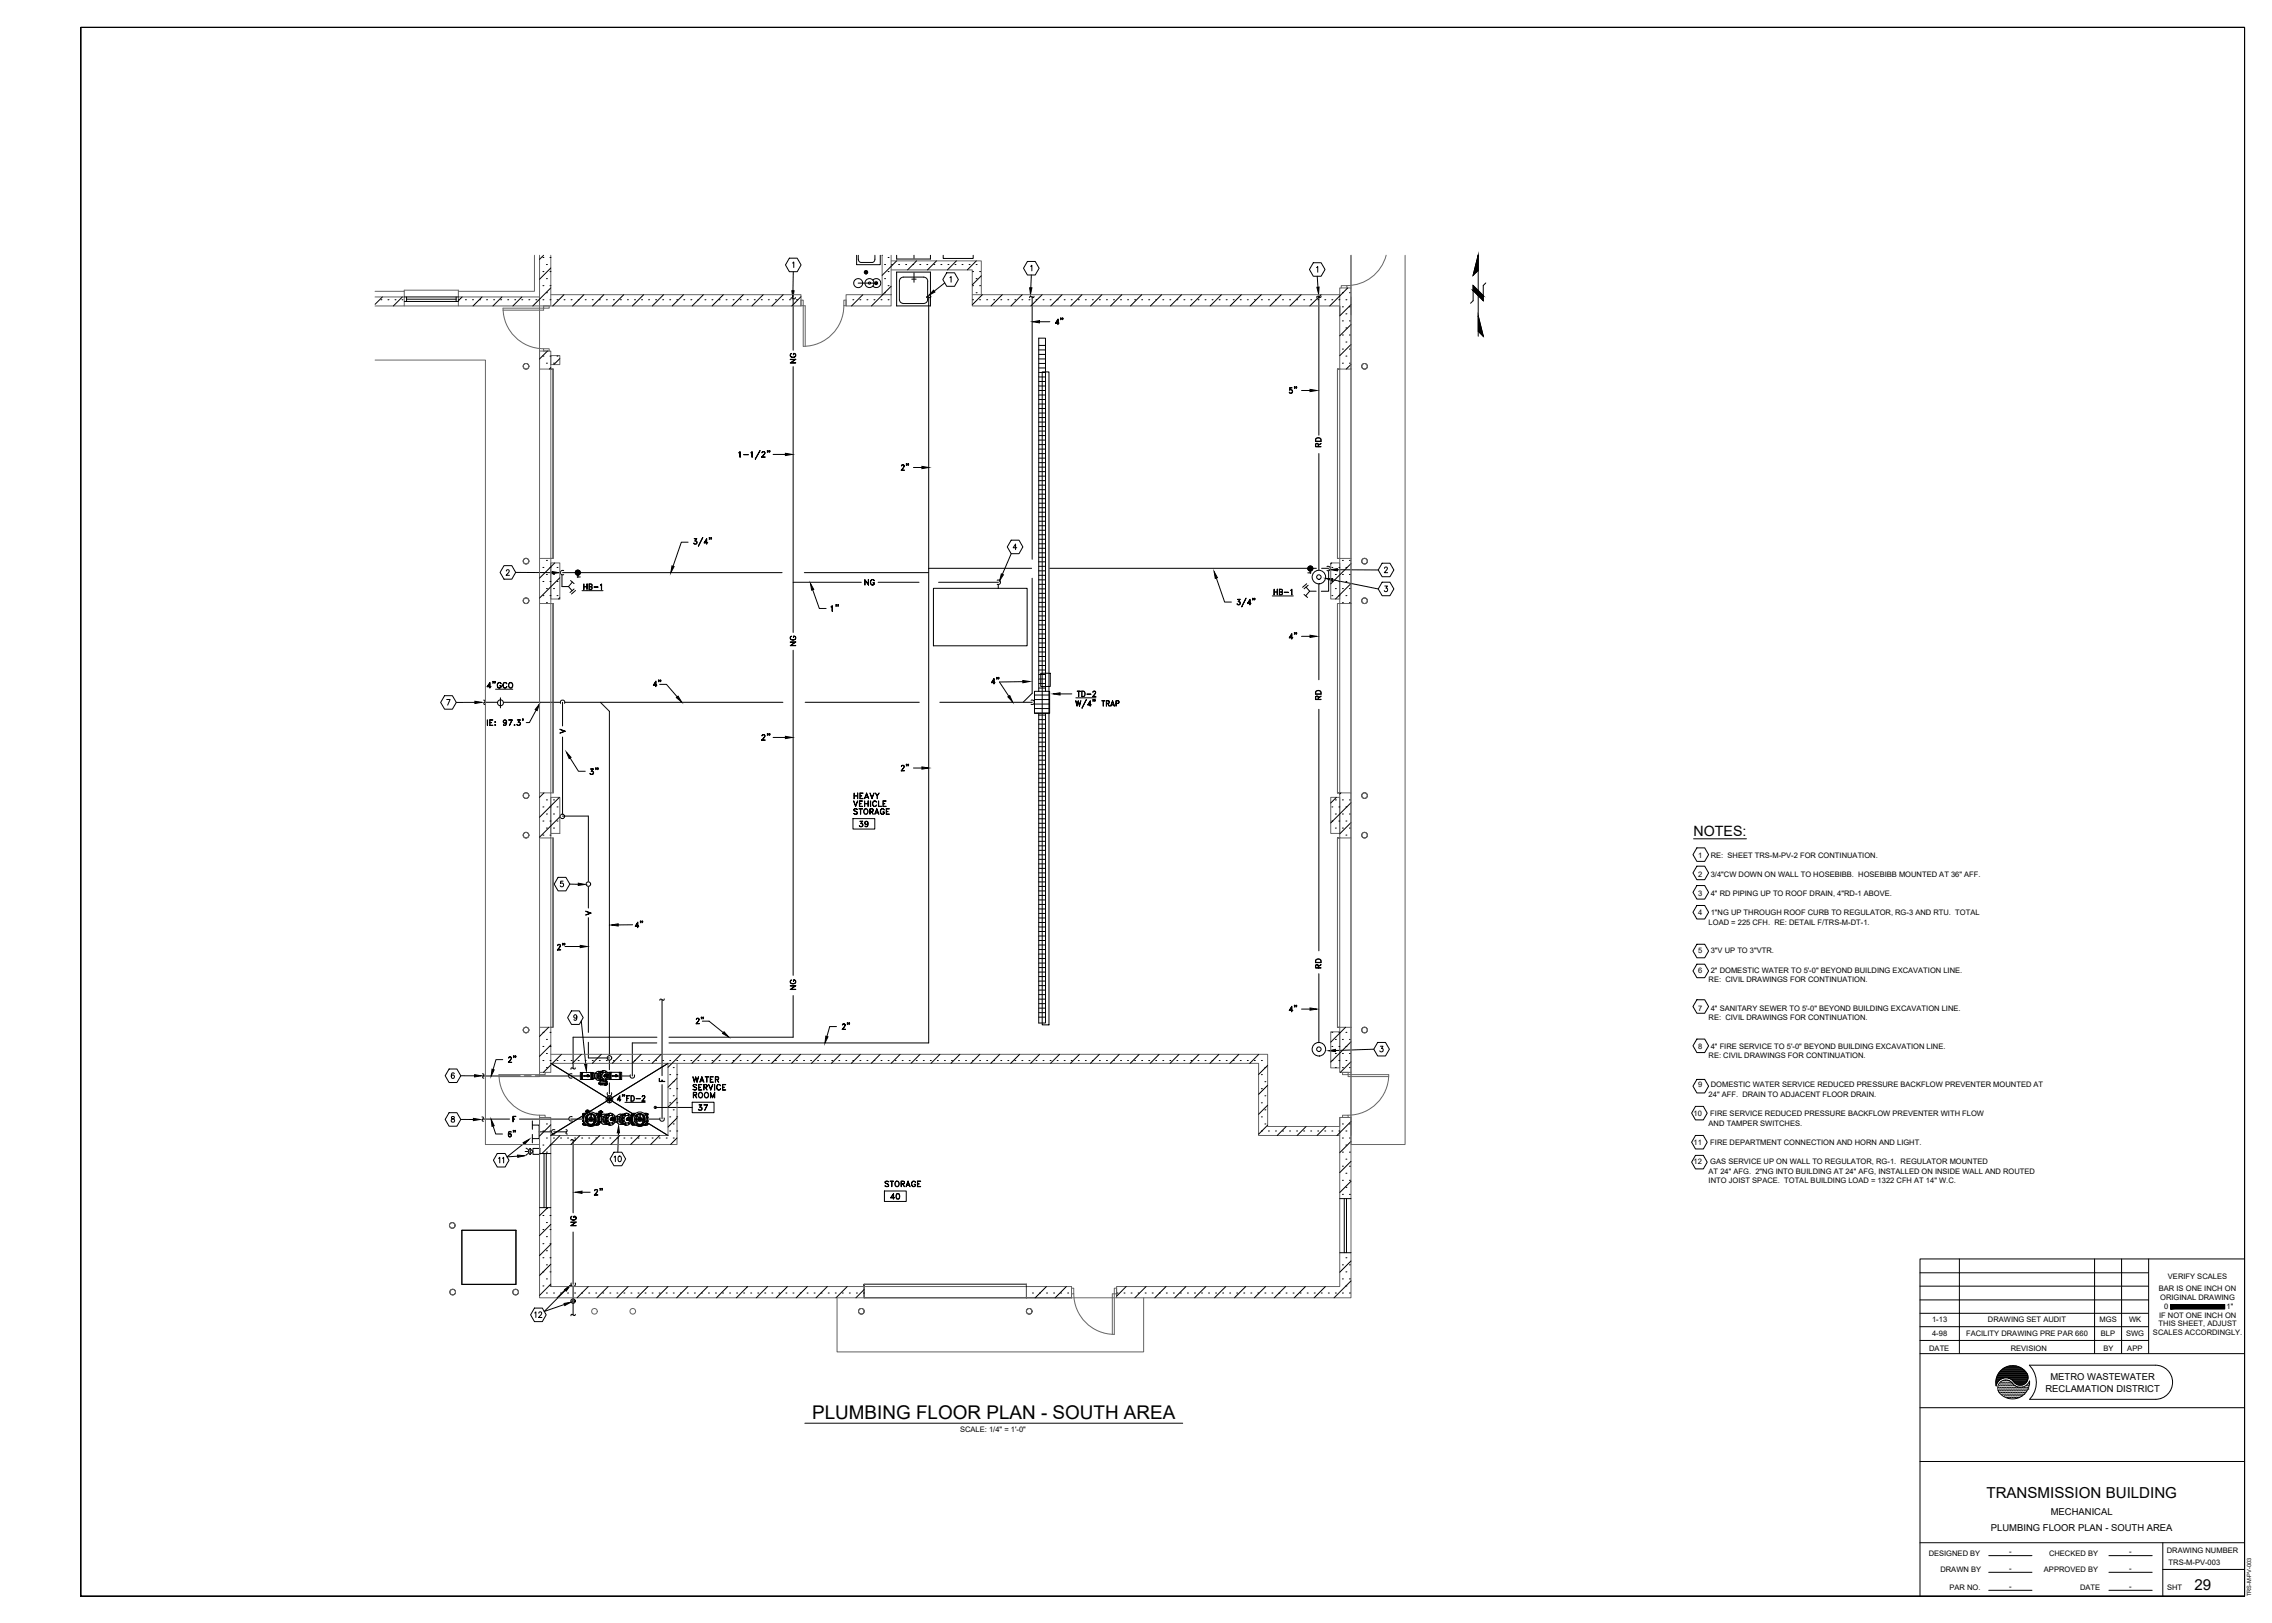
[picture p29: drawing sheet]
<svg xmlns="http://www.w3.org/2000/svg" width="1067mm" height="762mm" viewBox="0 0 1067 762" stroke-linecap="round" stroke-linejoin="round" font-family="sans-serif">
<defs><g id="words">
<text font-size="8.9" x="381" y="666">PLUMBING FLOOR PLAN - SOUTH AREA</text>
<g font-size="7.1">
<text x="933" y="703">TRANSMISSION BUILDING</text>
<text x="1030" y="746">29</text>
</g>
<text font-size="6.7" x="795" y="392">NOTES:</text>
<g font-size="6.6">
<text x="604" y="186">5&quot;</text>
<text x="389" y="288">1&quot;</text>
<text x="604" y="301">4&quot;</text>
<text x="306" y="323">4&quot;</text>
<text x="464" y="322">4&quot;</text>
<text x="356" y="349">2&quot;</text>
<text x="276" y="365">3&quot;</text>
<text x="422" y="363">2&quot;</text>
<text x="297" y="437">4&quot;</text>
<text x="260" y="447">2&quot;</text>
<text x="604" y="476">4&quot;</text>
<text x="326" y="482">2&quot;</text>
<text x="394" y="485">2&quot;</text>
<text x="237" y="535">6&quot;</text>
<text x="278" y="562">2&quot;</text>
</g>
<g font-size="6.2">
<text x="494" y="153">4&quot;</text>
<text x="375" y="172" transform="rotate(-90 375 172)">NG</text>
<text x="621" y="211" transform="rotate(-90 621 211)">RD</text>
<text x="422" y="222">2&quot;</text>
<text x="375" y="304" transform="rotate(-90 375 304)">NG</text>
<text x="621" y="330" transform="rotate(-90 621 330)">RD</text>
<text x="400" y="380">VEHICLE</text>
<text x="402" y="389">39</text>
<text x="621" y="456" transform="rotate(-90 621 456)">RD</text>
<text x="375" y="466" transform="rotate(-90 375 466)">NG</text>
<text x="237" y="500">2&quot;</text>
<text x="324" y="509">WATER</text>
<text x="324" y="517">ROOM</text>
<text x="287" y="547">10</text>
<text x="414" y="558">STORAGE</text>
<text x="272" y="577" transform="rotate(-90 272 577)">NG</text>
<text x="250" y="620">12</text>
</g>
<g font-size="5.7">
<text x="405" y="276">NG</text>
<text x="400" y="376">HEAVY</text>
<text x="400" y="383">STORAGE</text>
<text x="324" y="513">SERVICE</text>
<text x="327" y="522">37</text>
<text x="237" y="547" transform="rotate(-90 237 547)">11</text>
<text x="417" y="564">40</text>
</g>
<g font-size="4.9">
<text x="262" y="345">V</text>
<text x="274" y="431">V</text>
</g>
<g font-size="4.4">
<text x="308" y="509">F</text>
<text x="963" y="648">METRO WASTEWATER</text>
<text x="960" y="653">RECLAMATION DISTRICT</text>
<text x="963" y="711">MECHANICAL</text>
<text x="935" y="719">PLUMBING FLOOR PLAN - SOUTH AREA</text>
</g>
<g font-size="3.5">
<text x="370" y="141">~</text>
<text x="434" y="141">~</text>
<text x="482" y="141">~</text>
<text x="617" y="141">~</text>
<text x="797" y="403">1</text>
<text x="803" y="403">RE: SHEET TRS-M-PV-2 FOR CONTINUATION.</text>
<text x="797" y="412">2</text>
<text x="803" y="412">3/4&quot;CW DOWN ON WALL TO HOSEBIBB. HOSEBIBB MOUNTED AT 36&quot; AFF.</text>
<text x="797" y="421">3</text>
<text x="803" y="421">4&quot; RD PIPING UP TO ROOF DRAIN, 4&quot;RD-1 ABOVE.</text>
<text x="797" y="430">4</text>
<text x="803" y="430">1&quot;NG UP THROUGH ROOF CURB TO REGULATOR, RG-3 AND RTU. TOTAL</text>
<text x="802" y="434">LOAD = 225 CFH. RE: DETAIL F/TRS-M-DT-1.</text>
<text x="797" y="448">5</text>
<text x="803" y="448">3&quot;V UP TO 3&quot;VTR.</text>
<text x="797" y="457">6</text>
<text x="802" y="461">RE: CIVIL DRAWINGS FOR CONTINUATION.</text>
<text x="803" y="457">2&quot; DOMESTIC WATER TO 5'-0&quot; BEYOND BUILDING EXCAVATION LINE.</text>
<text x="309" y="471">~</text>
<text x="797" y="475">7</text>
<text x="802" y="479">RE: CIVIL DRAWINGS FOR CONTINUATION.</text>
<text x="803" y="475">4&quot; SANITARY SEWER TO 5'-0&quot; BEYOND BUILDING EXCAVATION LINE.</text>
<text x="797" y="493">8</text>
<text x="802" y="497">RE: CIVIL DRAWINGS FOR CONTINUATION.</text>
<text x="803" y="493">4&quot; FIRE SERVICE TO 5'-0&quot; BEYOND BUILDING EXCAVATION LINE.</text>
<text x="267" y="503">~</text>
<text x="797" y="511">9</text>
<text x="802" y="515">24&quot; AFF. DRAIN TO ADJACENT FLOOR DRAIN.</text>
<text x="803" y="511">DOMESTIC WATER SERVICE REDUCED PRESSURE BACKFLOW PREVENTER MOUNTED AT</text>
<text x="795" y="524">10</text>
<text x="803" y="524">FIRE SERVICE REDUCED PRESSURE BACKFLOW PREVENTER WITH FLOW</text>
<text x="802" y="529">AND TAMPER SWITCHES.</text>
<text x="267" y="537">~</text>
<text x="795" y="538">11</text>
<text x="803" y="538">FIRE DEPARTMENT CONNECTION AND HORN AND LIGHT.</text>
<text x="795" y="547">12</text>
<text x="802" y="551">AT 24&quot; AFG. 2&quot;NG INTO BUILDING AT 24&quot; AFG, INSTALLED ON INSIDE WALL AND ROUTED</text>
<text x="803" y="547">GAS SERVICE UP ON WALL TO REGULATOR, RG-1. REGULATOR MOUNTED</text>
<text x="802" y="556">INTO JOIST SPACE. TOTAL BUILDING LOAD = 1322 CFH AT 14&quot; W.C.</text>
<text x="1018" y="601">VERIFY SCALES</text>
<text x="1014" y="606">BAR IS ONE INCH ON</text>
<text x="1014" y="610">ORIGINAL DRAWING</text>
<text x="1016" y="615">0</text>
<text x="1045" y="615">1&quot;</text>
<text x="267" y="619">~</text>
<text x="907" y="621">1-13</text>
<text x="933" y="621">DRAWING SET AUDIT</text>
<text x="986" y="621">MGS</text>
<text x="1000" y="621">WK</text>
<text x="1014" y="623">THIS SHEET, ADJUST</text>
<text x="1014" y="619">IF NOT ONE INCH ON</text>
<text x="907" y="627">4-98</text>
<text x="923" y="627">FACILITY DRAWING PRE PAR 660</text>
<text x="986" y="627">BLP</text>
<text x="998" y="627">SWG</text>
<text x="1011" y="627">SCALES ACCORDINGLY.</text>
<text x="906" y="634">DATE</text>
<text x="944" y="634">REVISION</text>
<text x="988" y="634">BY</text>
<text x="999" y="634">APP</text>
<text x="451" y="672">SCALE: 1/4&quot; = 1'-0&quot;</text>
<text x="906" y="730">DESIGNED BY</text>
<text x="943" y="730">-</text>
<text x="962" y="730">CHECKED BY</text>
<text x="1000" y="730">-</text>
<text x="1017" y="729">DRAWING NUMBER</text>
<text x="943" y="738">-</text>
<text x="1000" y="738">-</text>
<text x="1018" y="735">TRS-M-PV-003</text>
<text x="911" y="738">DRAWN BY</text>
<text x="960" y="738">APPROVED BY</text>
<text x="915" y="746">PAR NO.</text>
<text x="943" y="746">-</text>
<text x="977" y="746">DATE</text>
<text x="1000" y="746">-</text>
<text x="1018" y="746">SHT</text>
</g>
<g font-size="3.1">
<text x="274" y="530">O</text>
<text x="275" y="530">N</text>
<text x="277" y="530">L</text>
<text x="278" y="530">E</text>
<text x="298" y="530">P</text>
<text x="301" y="530">E</text>
</g>
<text font-size="2.7" x="1057" y="749" transform="rotate(-90 1057 749)">TRS-M-PV-003</text>
<g font-size="2.6">
<text x="277" y="530">O</text>
<text x="300" y="530">O</text>
</g>
</g></defs>
<!-- layer: TEXT -->
<g fill="#000" stroke="#000" stroke-width=".47">
<path d="M372 136l1 1-1 3zM438 136l1 1-3 2zM483 135h2l-1 3zM618 135h1v3zM485 151h3v1zM615 183h3l-3 1zM369 213h3l-3 1zM433 219h3l-3 1zM259 268l3 1h-3zM316 266h1l-2 3zM381 274l1 3h-1zM470 269l1 1-2 3z"/>
<path d="M570 268l2 3-1 1zM623 272h3v1zM625 267h3v1zM615 298l3 1h-3zM480 320h3l-3 1zM223 329l3 1h-3zM253 331l-1 3-1-1zM318 328v-1l2 3zM473 327h1l1 3zM495 326l3-1v1zM266 353l2 3h-1zM369 346h3l-3 1z"/>
<path d="M433 360l3 1h-3zM272 415h3l-3 1zM287 434h3v1zM272 444h4l-4 1zM615 473l3 1h-3zM274 500h2l-1 3zM340 484l2 3-3-2zM388 486l1 1-2 3zM624 493h3v1zM223 505h3l-3 1zM231 502h1l-1 3zM222 525l3 1h-3z"/>
<path d="M231 526l1 3h-1zM246 536l2-1-2 2zM290 529l1 3h-1zM243 542l3 1h-3zM270 560l3-1v1zM265 612l3-1-3 2zM265 605l3-1-2 2z"/>
</g>
<g fill="none" stroke="#000" stroke-width=".47">
<path d="M371 121h3l2 3-2 4h-3l-2-4zM372 124l1-1v3M372 128v9M444 133l-5 4M445 128h3l2 3-2 3h-3l-2-3zM446 130h1v2M482 123h4l2 3-2 3h-4l-1-3zM484 125v2M484 129v6M617 123h3l2 4-2 3h-3l-2-3zM618 126l1-1v3M618 130l1 5"/>
<path d="M488 151h5M611 183h4M347 213l1-1v3l-1-3zM349 213l2 1zM353 213v-1v3v-3zM357 212l-2 4zM358 212h1v1l-1 2h1h-1l1-2v-1l-1 1zM360 212h.1M360 212h1M361 212h.1M363 213h6M429 219h4"/>
<path d="M323 255h-3l-4 11M326 255h.1M326 254a.8 .8 0 0 1 1 1 .8 .8 0 0 1-1 0h1M327 254v1M327 253h-1h1l-1 1M327 253l-1 1 1 1M330 252l-2 4zM332 253v3v-3l-1 2h1h-1zM333 252h.1M333 253v-1v1M333 253h.1M334 252h.1"/>
<path d="M334 253v-1v1M334 253h.1M475 254h3l2 3-2 3h-3l-2-3zM475 260l-4 10M477 257h-1l1-2v3M237 266h3l2 3-2 3h-3l-2-3zM238 268v-1l1 1-1 2h1M242 269h17M273 277h10M274 274v3zM274 275h2M274 276h2"/>
<path d="M276 274v3zM277 274h1v2M277 274v3h1v-2M277 274l1 1h-1M277 276h1v1h-1M279 276h2zM282 275v-1v3v-3zM382 277l3 9h3M571 271l4 12h3M597 280h10M598 277v2zM598 278h2"/>
<path d="M600 277v2zM601 278h1v-1h-1v2h1v-1h-1M602 278v1h-1v-2h1v1M603 278h2zM606 277h1v2l-1-2zM626 272l21 5M628 267l19 1M649 264h4l1 4-1 3h-4l-2-3zM649 273h4l1 4-1 3h-4l-2-3zM650 267l1-1v1l-1 2h2M650 275h1v1a.8 .8 0 0 1 0 1 .8 .8 0 0 1-1 0M581 284h.1"/>
<path d="M581 281h1l-1 1 1-1zM581 282l1 1M581 282a.8 .8 0 0 1 1 1 .8 .8 0 0 1 0 1 .8 .8 0 0 1-1-1l1 1v-1M582 282v1v1M585 281l-2 4zM586 283h1h-1l1-2v3v-2l-1 1M588 281h.1M588 281v1M589 281h.1M589 282v-1v1M611 299h4M209 327h3l2 3-2 3h-3l-2-3z"/>
<path d="M210 328h1l-1 3M223 330h-9M229 338v3zM229 322h2h-2l1-2v3v-2l-1 1M230 338h1zM230 338v3h1l-1-1M230 339h1h-1M231 320h.1M232 320h.1M232 320l-1 1M232 320v1M232 339h1z"/>
<path d="M232 339h.1M232 321v-1v1M232 320h1M233 324h8M234 321h1a1.1 1.1 0 0 0-1 1 1.1 1.1 0 0 0 1 1v-1a1 1 0 0 1-1 1 1 1 0 0 1-1-1zM236 339h1h1M236 339l1-1 1 1M236 321l1-1 1 1a.9 .9 0 0 0-1 0 .9 .9 0 0 0-1 0v1a.9 .9 0 0 0 1 1 .9 .9 0 0 0 1-1 1 1 0 0 1-1 1 1 1 0 0 1-1-1zM237 338l-1 1h1M237 338a1.3 1.3 0 0 1 1 2 1.3 1.3 0 0 1-1 0 1.2 1.2 0 0 0 1-1 1.2 1.2 0 0 0-2-1 .8 .8 0 0 0 1 1 .8 .8 0 0 0 1 0M238 339h-1M239 338h2l-2 3 1-3z"/>
<path d="M244 339v1M244 340l-1-1 1-1h-1h1l-1 1a.9 .9 0 0 1 1 1 .9 .9 0 0 1 0 1 .9 .9 0 0 1-1-1h1M245 338h.1M246 338h.1M246 338h-1M252 333l-3 6h-2M310 321h3l5 6M480 320h-11l5 7M498 326h5M505 329l1 2v-2l1 2 1-2-1 3-1-3v3zM505 328h10M506 324l1 1z"/>
<path d="M506 325v2l1-2M508 324a1.4 1.4 0 0 1 2 2 1.4 1.4 0 0 1-2 1zM508 325a1.2 1.2 0 0 1 1 1 1.2 1.2 0 0 1-1 1M510 328l-2 4zM510 326h2zM511 331h1h-1l1-2v3v-3l-1 2M513 327h2h-2l1-2h-1l1-1v1l-1 2M513 329h.1M513 329v-1v1M514 329h.1M514 329v-1v1M517 329h2z"/>
<path d="M518 329v3zM520 330h1v-1h-1l-1 3v-3h2v1h-1M520 330l1 2zM522 331h1M522 329l1 3-1-3-1 3zM524 330h1v-1h-1v3v-3h1v1h-1M232 340h1zM232 340h.1M241 340h1zM242 340h.1M243 340h.1M268 356l4 6h3"/>
<path d="M363 346h6M429 361h4M401 384h10v5h-10zM797 398h3l2 3-2 3h-3l-2-3zM262 412h4l2 3-2 3h-4l-2-3zM264 414h-1v1a.9 .9 0 0 1 1 0 .9 .9 0 0 1 0 1 .9 .9 0 0 1-1 0M268 415h4M797 407h3l2 3-2 3h-3l-2-3zM797 416h3l2 3-2 3h-3l-2-3zM297 434h-7M797 425h3l2 3-2 3h-3l-2-3zM265 444h7"/>
<path d="M797 443h3l2 4-2 3h-3l-2-3zM797 453h3l2 3-2 3h-3l-2-3zM268 475h4l2 3-2 3h-4l-1-3zM271 477a.7 .7 0 0 1-1 1 .7 .7 0 0 1 0-1 .7 .7 0 0 1 1 0v2h-1M273 479l2 21M333 479l7 6M611 474h4M797 469h3l2 4-2 3h-3l-2-3zM236 497h-3l-1 5M393 482h-3l-2 5M645 493h-18M647 489h4l1 4-1 3h-4l-2-3z"/>
<path d="M648 491h1v1a1 1 0 0 1 0 2 .8 .8 0 0 1-1-1M797 488h3l2 3-2 3h-3l-2-3zM211 502h4l1 3-1 3h-4l-2-3zM213 504a1.1 1.1 0 0 0-1 1 1.1 1.1 0 0 0 1 1 .8 .8 0 0 0 0-1 .8 .8 0 0 0-1 0M216 505h7M273 504h4M273 507h4M281 509h.1M286 505l-1 1M287 503h4M287 507h4M290 516h2h-2l1-2v3v-2l-1 1"/>
<path d="M292 514h.1M292 515v-1v1M292 514h1M293 514h.1M293 515v-1v1M293 518h10M294 514h2l-2 1v2zM294 516h1h-1M296 514a1.4 1.4 0 0 1 2 2 1.4 1.4 0 0 1-2 1zM296 515a1.2 1.2 0 0 1 2 1 1.2 1.2 0 0 1-2 1zM299 516h2zM302 515v-1l1 1-2 2h2h-2l2-2h-1z"/>
<path d="M308 520h17M325 517h10v5h-10zM796 519h4l2 4-2 3h-4l-2-3zM797 507h3l2 3-2 3h-3l-2-3zM211 522h4l1 4-1 3h-4l-2-3zM212 524v1a1.1 1.1 0 0 1 1 1 1.1 1.1 0 0 1 0 1 .9 .9 0 0 1-1-1 .9 .9 0 0 1 1-1v-1zM216 526h6M232 529l1 3h3M241 524h1h-1v3zM241 525h1zM246 537l-8 6h5M290 532v9"/>
<path d="M796 533h4l2 3-2 3h-4l-2-3zM273 560h4M415 559h11v5h-11zM796 542h4l2 4-2 3h-4l-2-3zM265 606l-9 10 9-4"/>
<circle cx="240" cy="322" r="1.2"/>
<circle cx="240" cy="322" r="1.1"/>
<circle cx="308" cy="520" r=".5"/>
</g>
<!-- layer: PIPE -->
<g fill="none" stroke="#000" stroke-width=".47">
<path d="M436 139v351h-122M619 139v65M372 140v24M372 172v125M619 213v55M264 270v5h3l2-2M264 269h103M267 275l2 2M268 273l2 1M270 277l-2 1M270 277l-2 2M372 273h32"/>
<path d="M378 269h58M412 273h20M436 267h48M441 273h28M469 274v2M493 267h125M612 279l2 2M613 276l2 2-2 2M614 274l-2 2M614 275l-2 1M615 278h3M619 274v45"/>
<path d="M621 267h3M624 268v10h-4M372 305v153M619 333v113M619 457v33M311 469v36M372 467v20h-58M308 490h-11v15M308 487h-39v15M227 505h17M246 505h3M251 505h16"/>
<path d="M268 505h5M292 505h4M311 509v16M227 525h12M244 525h23M250 528h3v7h-3M250 526v4M250 533v4M253 531h6M260 531h6M268 525h6M269 535v34"/>
<path d="M304 525h6M269 578v25M269 604v6M269 612v5"/>
</g>
<!-- layer: VALVES -->
<g fill="none" stroke="#000" stroke-width=".47">
<path d="M265 268a1.1 1.1 0 0 0-2 1 1.1 1.1 0 0 0 2 1M270 269l1 1M270 269l2 1M270 268l2 2M271 268l1 2M271 268l1 1M271 271h.1M271 268l1 1-1-1M271 270v1h1M272 268v1M272 268h.1M468 272a1.1 1.1 0 0 1 2 1 1.1 1.1 0 0 1-2 1"/>
<path d="M614 268l2-2-1 2M615 266h-1M615 266l-1 1M615 268v1h-1M616 266l-2 1M616 269h-1M616 266l-2 2M616 266l-1 2M616 267v1M616 267l-1 1M623 266a1.1 1.1 0 0 1 2 1 1.1 1.1 0 0 1-2 1M227 329h1l-1 1 1 1"/>
<path d="M235 328v4M263 330a1.1 1.1 0 0 1 1-1 1.1 1.1 0 0 1 1 1M484 329a1.1 1.1 0 0 1 2 1 1.1 1.1 0 0 1-2 1M227 504v1v1M269 504a1.1 1.1 0 0 0-2 1 1.1 1.1 0 0 0 2 1M285 513a1.1 1.1 0 0 0 1 2 1.1 1.1 0 0 0 1-2M296 505a1.1 1.1 0 0 0 1 1 1.1 1.1 0 0 0 1-1M226 524l1 1-1 1h1M261 530a1.1 1.1 0 0 0-2 1 1.1 1.1 0 0 0 2 1M266 530v1v1M269 524a1.1 1.1 0 0 0-2 1 1.1 1.1 0 0 0 2 1M310 525a1.1 1.1 0 0 0 1 1 1.1 1.1 0 0 0 1-1"/>
<path d="M268 602a1.1 1.1 0 0 0 1 2 1.1 1.1 0 0 0 1-2"/>
<circle cx="271" cy="269" r="1.2"/>
<circle cx="615" cy="267" r="1.2"/>
<circle cx="235" cy="330" r="1.4"/>
<circle cx="264" cy="383" r="1.1"/>
<circle cx="276" cy="415" r="1.1"/>
<circle cx="286" cy="497" r="1.1"/>
<circle cx="269" cy="611" r=".6"/>
<circle cx="269" cy="611" r="1.1"/>
</g>
<!-- layer: DRAIN -->
<g fill="none" stroke="#000" stroke-width=".47">
<path d="M485 139v124M485 271v54l-5 5M227 330h7M237 330h26M265 330h103M282 330l4 4v161M378 330h54M441 330h44M259 499l55 34M286 498v4M314 499l-55 34M285 515v2"/>
<path d="M286 508v6M286 515v2M287 515v2"/>
<circle cx="619" cy="271" r="1.1"/>
<circle cx="619" cy="271" r="3"/>
<circle cx="619" cy="493" r="1.1"/>
<circle cx="619" cy="493" r="3"/>
<circle cx="286" cy="516" r="1.6"/>
</g>
<!-- layer: EQUIP -->
<path d="M486 325h7v10h-7zM488 325v-166h3v166M488 335v145h3v-145M247 539l1 1M249 539l1 2-1 1M249 539v3M249 539l-1 2 1 1M250 539h3v3h-3zM247 541h1M248 542h-1" fill="none" stroke="#000" stroke-width=".47"/>
<!-- layer: SMALL -->
<g fill="none" stroke="#000" stroke-width=".47">
<path d="M253 137h.1M629 144v4M253 165v8M259 173h1v89h-1M629 173h-1v89h1M259 283h1v89M629 283h-1v89h1M260 393v89h-1M629 393h-1v89h1M273 507h.1M273 504v3M273 504h.1"/>
<path d="M273 504h1l-1 3M273 504v3v-3M274 505h3M274 505h.1M276 505h.1M276 505v1v-1M277 505h.1M277 503v4M277 507h.1M277 504h1M277 504h.1M278 504h.1"/>
<path d="M278 504v3v-3v3h-1M278 504v3zM278 504h2M278 506h2M279 504v1M279 505h.1M279 505v1M279 504l1 2M280 504h1v2M280 506h1M280 504h-1M280 506l1 1h1"/>
<path d="M280 504v2M281 503h1M281 503l-1 1M281 503h.1M281 504v1v2M281 507h1M281 508v1M281 508l4 1h-4M281 509h.1M281 508h.1M282 509h.1M282 508l3 1h-4"/>
<path d="M282 508h-1M282 509h2M282 508h.1M282 506v1M282 504v2M282 503a2.1 2.1 0 0 0 0 4M282 507h.1M282 503h.1M282 505h.1M282 506h.1M282 503v1M282 507v1"/>
<path d="M282 507l1 1M282 503l-1 1M282 504h.1M282 507h1M282 509h1M282 504v1M283 509h.1M283 506a1.1 1.1 0 0 0 1 1 1.1 1.1 0 0 0 1-1M283 505v1M283 504h.1M283 507h.1M283 507l1 1"/>
<path d="M283 503h-1M283 503v1M284 505h.1M284 503h-1M284 503h-2M284 505v1M284 509h.1M284 503h1M284 506h.1M284 505h1M284 508h.1M284 503v1"/>
<path d="M284 504h-1v1M284 504h1M284 504h.1M284 507h1M284 503h.1M284 508h1M285 507h-1M285 509h.1M285 505h.1M285 505h-1M285 503h-1M285 503h.1"/>
<path d="M285 509h-1M285 508h.1M285 504h-1M285 507h.1M285 506h.1M285 504l-1 1M285 508h-3M285 504h.1M285 505v1M285 507h-2M285 503l1 2M285 504h1"/>
<path d="M285 507h1M285 506v1M286 504h1v3M286 507h.1M286 504v3M286 507h1M286 507v-4v4M287 507h.1M287 505h3zM289 505h.1M289 505h1M290 505h.1"/>
<path d="M291 507h.1M291 504v3M291 504h1v3h-1M274 525h.1M274 524h.1M274 523v1v-1h1M274 524v1M274 523h.1M274 523v2v-1M275 523v1M275 522h.1M275 523h.1"/>
<path d="M275 525h.1M275 525h1M275 524h1M275 524h.1M275 527a2.6 2.6 0 0 0 4 0M275 522h1M276 522h.1M276 522v1M276 524h.1M276 524v1M276 525h.1M276 524l-1 1"/>
<path d="M276 526h-1M276 524h-1v2h2M276 521h.1M276 526h.1M276 523v3M276 522h-1M276 522h1M277 522h-1M277 526h.1M277 523a2.6 2.6 0 0 0-2 3M277 523h-1M277 523v2"/>
<path d="M277 525l-1 1M278 523v2M278 523h.1M278 525v1M278 523h-1M278 523a2.6 2.6 0 0 1 2 3M278 526h.1M279 524v1M279 526h.1M279 523v3M279 524h.1M279 524h1v2h-2"/>
<path d="M279 526h1M279 524l1 1M279 524h1M280 526h.1M280 524h-1M280 524h.1M280 525h-1M280 523h.1M280 525h.1M280 523v1l1-1M280 523v1v-1M281 523h.1"/>
<path d="M281 523v4M281 524h.1M281 526h1M281 525h1M281 525h.1M281 524v1M281 523v1v-1M281 528h.1M281 526v1M281 527h.1M281 527h1M281 524h1"/>
<path d="M282 524h.1M282 522h-1h2h-1v1M282 523l-1 1M282 522h.1M282 523h.1M282 522v1M282 522v-1v1M282 527h1M282 524v3M282 527h.1M282 527h-1M282 527l1 1"/>
<path d="M282 523v1M283 523h-1h1M283 523v1M283 528h2M283 524v3M283 524h-1M284 523h1M284 523l-2 1M284 523h.1M284 528h1M285 524a2.3 2.3 0 0 0 0 3M285 525h.1"/>
<path d="M285 526h.1M285 523a2.6 2.6 0 0 0-2 2 2.6 2.6 0 0 0 1 3M285 523h.1M285 528h.1M286 524h.1M286 527h.1M286 523v1M286 527v1M286 528h.1M286 523h.1M287 525v1M287 526h.1"/>
<path d="M287 523a2.9 2.9 0 0 0-3 2 2.9 2.9 0 0 0 3 3M287 525h.1M287 523a2.8 2.8 0 0 0-3 2 2.8 2.8 0 0 0 3 3M287 523a2.9 2.9 0 0 0-2 2 2.9 2.9 0 0 0 2 3M287 523l1 1 1 1M287 524h.1M287 524a1.6 1.6 0 0 0-2 2 1.6 1.6 0 0 0 3 1v-1M287 524l1 1M287 523v1M287 525l1 1M287 527h1M287 526h1"/>
<path d="M288 525h-1M288 525h.1M288 527v1M288 527h.1M288 525v1M288 526h.1M288 528h.1M288 525h1M288 526h1M289 525h-1M289 525h.1M289 526h.1"/>
<path d="M289 526h-1M289 526h-2M289 524h1M289 527h1M289 525v1M289 525l-1 2-1 1M290 527h1M290 524h1M290 524v3M290 527l1 1M291 528h2M291 524v3"/>
<path d="M291 524h.1M291 523h2M291 523l-1 1M291 523h.1M292 528h1M292 524a2.4 2.4 0 0 0 0 3M292 524h.1M292 525h1M292 526h1M292 527l2 1M292 525h.1M293 525h.1"/>
<path d="M293 526h.1M293 523a2.6 2.6 0 0 0-2 2 2.6 2.6 0 0 0 1 3M293 523h.1M293 528h.1M293 524h.1M293 527h.1M293 523v1M294 527v1M294 523v1M294 523h.1M294 524h.1M294 527h.1"/>
<path d="M294 528h.1M294 527h1M294 525v1M294 525h.1M294 523a2.9 2.9 0 0 0-2 2 2.9 2.9 0 0 0 2 3M294 526h.1M294 526h1M294 523a2.9 2.9 0 0 0-2 1 2.9 2.9 0 0 0 0 3M295 526h.1M294 523l2 1v1M294 525l1 1M294 525h1"/>
<path d="M295 525h-1M295 525h.1M295 525v1M295 524h.1M295 524a1.7 1.7 0 0 0-2 1 1.7 1.7 0 0 0 1 2M295 527h.1M295 523l1 2M295 527v1M295 523v1M295 523h.1M295 525h1M295 526h1"/>
<path d="M295 528h.1M295 525l1 1M296 525h-1M296 525h.1M296 526h.1M296 525h1M296 525v1M296 526l-1 1M296 524h1M296 526h-1M296 527h1M296 528h.1"/>
<path d="M296 525v2l-2 1M296 526h1M297 524h-1M297 526v1l-1-1h1M297 524v1M297 525h.1M297 523v1zM297 526h.1M297 524h.1M297 524l-1 1M297 523h-1h1M297 527v1"/>
<path d="M297 528h-1M297 523v4h-1M297 523l1 1v-1M297 523h.1M298 523h.1M298 525h1M298 526h1M298 526h.1M298 527a2.6 2.6 0 0 0 4 0M298 524h1M299 524h-1v2h2M299 525h.1"/>
<path d="M299 526h.1M299 523v3M299 524v1M300 526h.1M300 523a2.6 2.6 0 0 0-2 3M300 523h-1M300 523v2M300 525l-1 1M300 523h.1M301 526h.1M301 523v2M301 523h.1"/>
<path d="M301 525v1M301 523h-1M301 523a2.6 2.6 0 0 1 2 3M302 524v1M302 526h.1M302 523v3M302 524h.1M302 526h1M302 524l1 1M302 524h1M303 524h-1M303 526h.1"/>
<path d="M303 524h.1M303 523h1v1M303 525h-1M303 523h.1M303 524v2h-2M303 525h.1M303 523v1v-1M304 523h.1M304 524h.1M304 523v2M304 525h.1M304 523v1"/>
<path d="M304 524v1M304 528h.1M304 527h.1M304 526h.1M304 526v1M217 578h25v25h-25zM406 604v-1v6h97M406 603h76v6"/>
<circle cx="247" cy="172" r="1.3"/>
<circle cx="641" cy="172" r="1.3"/>
<circle cx="247" cy="263" r="1.3"/>
<circle cx="641" cy="263" r="1.3"/>
<circle cx="247" cy="282" r="1.3"/>
<circle cx="641" cy="282" r="1.3"/>
<circle cx="247" cy="374" r="1.3"/>
<circle cx="641" cy="374" r="1.3"/>
<circle cx="247" cy="392" r="1.3"/>
<circle cx="641" cy="392" r="1.3"/>
<circle cx="247" cy="484" r="1.3"/>
<circle cx="641" cy="484" r="1.3"/>
<circle cx="276" cy="522" r=".1"/>
<circle cx="276" cy="525" r=".2"/>
<circle cx="276" cy="523" r=".2"/>
<circle cx="277" cy="525" r=".7"/>
<circle cx="277" cy="525" r="3"/>
<circle cx="277" cy="525" r=".3"/>
<circle cx="279" cy="523" r=".2"/>
<circle cx="279" cy="525" r=".2"/>
<circle cx="282" cy="522" r=".1"/>
<circle cx="299" cy="525" r=".2"/>
<circle cx="299" cy="523" r=".2"/>
<circle cx="300" cy="525" r="3"/>
<circle cx="300" cy="525" r=".7"/>
<circle cx="300" cy="525" r=".3"/>
<circle cx="302" cy="523" r=".2"/>
<circle cx="302" cy="525" r=".2"/>
<circle cx="212" cy="575" r="1.3"/>
<circle cx="213" cy="607" r="1.3"/>
<circle cx="242" cy="607" r="1.3"/>
<circle cx="404" cy="616" r="1.3"/>
<circle cx="483" cy="616" r="1.3"/>
</g>
<!-- layer: HATCH -->
<g fill="none" stroke="#000" stroke-width=".47">
<path d="M488 179h3M488 177h3M488 175h3M488 173h3M488 171h3M488 169h3M488 166h3M488 164h3M488 162h3M488 198h3M488 196h3M488 194h3"/>
<path d="M488 192h3M488 190h3M488 188h3M488 185h3M488 183h3M488 181h3M488 219h3M488 217h3M488 215h3M488 213h3M488 211h3M488 209h3"/>
<path d="M488 207h3M488 205h3M488 202h3M488 200h3M488 238h3M488 236h3M488 234h3M488 232h3M488 230h3M488 228h3M488 226h3M488 224h3"/>
<path d="M488 221h3M488 245h3M488 243h3M488 240h3M488 247h3M488 249h3M488 251h3M488 253h3M488 255h3M488 257h3M488 260h3M488 262h3"/>
<path d="M488 264h3M488 266h3M488 268h3M488 270h3M488 272h3M488 274h3M488 276h3M488 279h3M488 281h3M488 283h3M488 285h3M488 287h3"/>
<path d="M488 289h3M488 291h3M488 293h3M488 296h3M488 298h3M488 300h3M488 302h3M488 304h3M488 306h3M488 308h3M488 310h3M488 312h3"/>
<path d="M488 315h3M488 317h3M488 319h3M486 331h7M486 328h7M486 326h7M486 333h7M486 335h7M488 340h3M488 338h3M488 336h3M488 321h3"/>
<path d="M488 323h3M488 359h3M488 357h3M488 355h3M488 353h3M488 351h3M488 348h3M488 346h3M488 344h3M488 342h3M488 378h3M488 376h3"/>
<path d="M488 374h3M488 372h3M488 370h3M488 367h3M488 365h3M488 363h3M488 361h3M488 399h3M488 397h3M488 395h3M488 393h3M488 391h3"/>
<path d="M488 389h3M488 387h3M488 384h3M488 382h3M488 380h3M488 408h3M488 406h3M488 403h3M488 401h3M488 410h3M488 412h3M488 414h3"/>
<path d="M488 416h3M488 418h3M488 420h3M488 423h3M488 425h3M488 427h3M488 429h3M488 431h3M488 433h3M488 435h3M488 437h3M488 439h3"/>
<path d="M488 442h3M488 444h3M488 446h3M488 448h3M488 450h3M488 452h3M488 454h3M488 456h3M488 459h3M488 461h3M488 463h3M488 465h3"/>
<path d="M488 467h3M488 469h3M488 471h3M488 473h3M488 475h3M488 478h3"/>
</g>
<!-- layer: HIDDEN -->
<g fill="none" stroke="#000" stroke-width=".47">
<path d="M403 133h8M438 276h44v27h-44zM264 330v11M264 346v36M264 383h12v31M276 416v10M276 431v54M276 489v8h10"/>
<circle cx="403" cy="133" r="2.1"/>
</g>
<!-- layer: BORDER -->
<path d="M694 127l-2 2 2-9v38M696 139l-4-5v7l-1 1M698 133l-2 1v7l-4-5M694 148l2 10-2-3" fill="none" stroke="#000" stroke-width=".47"/>
<g fill="#000" stroke="#000" stroke-width=".47">
<path d="M694 120v7l-2 2zM694 148l2 10-2-3z"/>
<path d="M692 136l4 5v-2zM692 134l4 5-4-3z"/>
</g>
<!-- layer: TRS-FLOOR PLAN-XBASE|A-WALL -->
<g fill="none" stroke="#666" stroke-width=".47">
<path d="M251 120v17h-36v7h161v-6h-117M253 120v45h6v8h-6M259 120v24M414 120v18M418 120v24h-21v-6h21M176 137h14v7h-14M176 139h14M190 137v-1h25v1M215 139h38M253 137h.1M418 122h43v16M418 127h39v17h172v4"/>
<path d="M457 138h172M629 135h5v38h-5zM634 139v9M190 144h25M255 144h3M376 141v3M397 141v3M253 173v-8v8M255 165h3M259 167h4v4h-4zM253 262h6v21h-6zM259 264h4v17h-4z"/>
<path d="M625 264h4v17h-4zM629 262h5v21h-5zM253 372h6v21h-6zM259 374h4v17h-4zM625 374h4v17h-4zM629 372h5v21h-5zM253 482h6v21h-6zM259 495h336v34h34v-4h5v8M259 499h332v34h38M314 499v34h-55M318 499v38h-59M625 484h4v17h-4z"/>
<path d="M629 482h5v21h-5zM630 503h3M253 525v84h153v-5h-147v-79h-6v80M629 525v79h-105v5h110v-84M630 525h3M482 604h21v5h-21zM503 605v2M524 605v2"/>
<circle cx="247" cy="172" r="1.3"/>
<circle cx="641" cy="172" r="1.3"/>
<circle cx="247" cy="263" r="1.3"/>
<circle cx="641" cy="263" r="1.3"/>
<circle cx="247" cy="282" r="1.3"/>
<circle cx="641" cy="282" r="1.3"/>
<circle cx="247" cy="374" r="1.3"/>
<circle cx="641" cy="374" r="1.3"/>
<circle cx="247" cy="392" r="1.3"/>
<circle cx="641" cy="392" r="1.3"/>
<circle cx="247" cy="484" r="1.3"/>
<circle cx="641" cy="484" r="1.3"/>
<circle cx="212" cy="575" r="1.3"/>
<circle cx="213" cy="607" r="1.3"/>
<circle cx="242" cy="607" r="1.3"/>
<circle cx="279" cy="616" r="1.3"/>
<circle cx="297" cy="616" r="1.3"/>
<circle cx="404" cy="616" r="1.3"/>
<circle cx="483" cy="616" r="1.3"/>
</g>
<!-- layer: TRS-FLOOR PLAN-XBASE|A-DOOR -->
<g fill="none" stroke="#666" stroke-width=".47">
<path d="M634 120v15M651 120a19 19 0 0 1-19 14M630 135v-1h2v1M236 146h19v-1h-19a19 19 0 0 0 19 19M255 144v1h3v-1M376 141h1v3h-1M396 144a19 19 0 0 1-19 19v-19h1v19M397 141h-1v3h1M253 173v89M255 165v-1h3v1M259 173h1v89h-1zM628 173h1v89h-1z"/>
<path d="M634 173v89M253 283v89M259 283h1v89h-1zM628 283h1v89h-1zM634 283v89M253 393v89M259 393h1v89h-1zM628 393h1v89h-1zM634 393v89M234 505h19h-19M234 505a19 19 0 0 0 19 19M253 503v2h3v-2"/>
<path d="M630 503v2h3v-2M634 503v22M652 505h-19h19a19 19 0 0 1-19 19M253 525v-1h3v1M630 525v-1h3v1M406 603h76v1h-76zM406 609h76M503 605h1v2h-1M503 609h21M504 607a19 19 0 0 0 19 19M524 605h-1v2h1M522 626v-19h1v20"/>
</g>
<!-- layer: TRS-FLOOR PLAN-XBASE|A-FLOR-PFIX -->
<g fill="#000" stroke="#000" stroke-width=".47">
<path d="M411 133h1z"/>
<path d="M411 133h1zM411 133h1zM411 133h1z"/>
</g>
<g fill="none" stroke="#000" stroke-width=".47">
<path d="M402 120v4h11v-4M403 120v2M411 120v2M421 120v2h16v-2M429 120v1M443 120v1h14v-1M403 122l1 1h6l1-1M406 128h1M406 127h1M406 127v2M407 127v2M410 132a2.1 2.1 0 0 1 3-1 2.1 2.1 0 0 1 0 3 2.1 2.1 0 0 1-3 0"/>
<path d="M421 128h16v16h-16zM428 131h2M429 128v5M424 143h10M424 142h-1l-1-1v-10l2-1h10l1 1 1 10-2 1M285 516h2M285 517h2M286 515v2M287 515v2"/>
<circle cx="407" cy="128" r=".8"/>
<circle cx="408" cy="133" r="2.1"/>
<circle cx="408" cy="133" r=".5"/>
<circle cx="286" cy="516" r=".8"/>
</g>
<!-- layer: TRS-FLOOR PLAN-XBASE|A-FLOR -->
<path d="M489 175h4v306h-4zM489 316h4v6h-4zM259 499l55 34M314 499l-55 34" fill="none" stroke="#000" stroke-width=".47"/>
<!-- layer: TRS-FLOOR PLAN-XBASE|A-GLAZ -->
<g fill="none" stroke="#000" stroke-width=".47">
<path d="M190 139h25M191 139v3M214 139v3M190 142h25M191 140h23M253 542h6M255 542v25M257 542v25M253 567h6M629 563h5M631 563v25M632 563v25"/>
<path d="M629 588h5"/>
</g>
<!-- layer: TRS-FLOOR PLAN-XBASE|A-WALL-HTCH -->
<g fill="none" stroke="#000" stroke-width=".47">
<path d="M255 120l-2 2M414 120h.1M180 139l-4 4M189 139l-4 5M217 139l-2 2M226 139l-4 5M236 139l-5 5M245 139l-4 5M255 121h.1M255 128h.1M255 134h.1M257 124h.1"/>
<path d="M257 131h.1M257 137h.1M258 121h.1M258 128h.1M258 134h.1M259 126l-6 5M259 135l-9 9M265 138l-5 6M274 138l-5 6M284 138l-6 6M293 138l-5 6M302 138l-5 6"/>
<path d="M312 138l-6 6M321 138l-5 6M330 138l-5 6M340 138l-6 6M349 138l-5 6M358 138l-5 6M368 138l-6 6M376 139l-4 5M405 138l-5 6M415 124h.1M415 131h.1M415 137h.1"/>
<path d="M417 128h.1M417 121h.1M417 134h.1M418 134l-9 10M419 124h.1M421 122l-7 7M422 124h.1M425 124h.1M429 124h.1M430 122l-4 5M432 124h.1M435 124h.1"/>
<path d="M438 124h.1M440 122l-5 5M442 124h.1M445 124h.1M448 124h.1M449 122l-4 5M452 124h.1M455 124h.1M457 128h.1M457 134h.1M458 124h.1M458 131h.1"/>
<path d="M458 137h.1M458 122l-4 5M460 128h.1M460 134h.1M461 129l-4 5M461 138l-4 5M471 138l-6 6M480 138l-5 6M489 138l-5 6M499 138l-6 6M508 138l-5 6M517 138l-5 6"/>
<path d="M527 138l-6 6M536 138l-5 6M545 138l-5 6M555 138l-5 6M564 138l-5 6M574 138l-6 6M583 138l-5 6M592 138l-5 6M602 138l-6 6M611 138l-5 6M620 138l-5 6M630 137h.1"/>
<path d="M633 135l-9 9M634 137h.1M179 141h.1M182 141h.1M185 141h.1M189 141h.1M215 141h.1M219 141h.1M222 141h.1M225 141h.1M228 141h.1M232 141h.1"/>
<path d="M235 141h.1M238 141h.1M242 141h.1M245 141h.1M248 141h.1M252 141h.1M255 141h.1M258 141h.1M262 141h.1M265 141h.1M268 141h.1M271 141h.1"/>
<path d="M275 141h.1M278 141h.1M281 141h.1M285 141h.1M288 141h.1M291 141h.1M295 141h.1M298 141h.1M301 141h.1M305 141h.1M308 141h.1M311 141h.1"/>
<path d="M314 141h.1M318 141h.1M321 141h.1M324 141h.1M328 141h.1M331 141h.1M334 141h.1M338 141h.1M341 141h.1M344 141h.1M348 141h.1M351 141h.1"/>
<path d="M354 141h.1M357 141h.1M361 141h.1M364 141h.1M367 141h.1M400 141h.1M404 141h.1M407 141h.1M410 141h.1M414 141h.1M417 141h.1M457 141h.1"/>
<path d="M460 141h.1M463 141h.1M467 141h.1M470 141h.1M473 141h.1M477 141h.1M480 141h.1M490 141h.1M493 141h.1M496 141h.1M500 141h.1M503 141h.1"/>
<path d="M506 141h.1M510 141h.1M513 141h.1M516 141h.1M520 141h.1M523 141h.1M526 141h.1M529 141h.1M533 141h.1M536 141h.1M539 141h.1M543 141h.1"/>
<path d="M546 141h.1M549 141h.1M553 141h.1M556 141h.1M559 141h.1M563 141h.1M566 141h.1M569 141h.1M572 141h.1M576 141h.1M579 141h.1M582 141h.1"/>
<path d="M586 141h.1M589 141h.1M592 141h.1M596 141h.1M599 141h.1M602 141h.1M606 141h.1M609 141h.1M612 141h.1M615 141h.1M625 141h.1M629 141h.1"/>
<path d="M630 157h.1M630 151h.1M630 144h.1M632 154h.1M632 147h.1M632 141h.1M634 157h.1M634 151h.1M634 144h.1M634 143l-5 5M634 152l-5 6M255 167h.1"/>
<path d="M257 171h.1M257 165l-4 4M258 167h.1M259 173h-1M260 171h.1M262 167h.1M263 168l-3 3M630 171h.1M630 164h.1M632 167h.1M632 161h.1M634 171h.1"/>
<path d="M634 164h.1M634 162l-5 5M634 171l-2 2M255 280h.1M255 273h.1M255 266h.1M257 276h.1M257 270h.1M257 263h.1M258 280h.1M258 273h.1M258 266h.1"/>
<path d="M260 276h.1M260 270h.1M260 264l-7 7M262 280h.1M262 273h.1M262 266h.1M263 271l-10 10M625 264v1M625 280h.1M625 273h.1M625 266h.1M627 276h.1"/>
<path d="M627 270h.1M629 280h.1M629 273h.1M629 266h.1M630 276h.1M630 270h.1M630 263h.1M632 280h.1M632 273h.1M632 266h.1M634 276h.1M634 270h.1"/>
<path d="M634 263h.1M634 265l-9 9M634 274l-7 7M257 283h.1M263 281h-1M630 283h.1M634 283h.1M255 379h.1M255 372l-2 2M257 376h.1M258 379h.1M260 376h.1"/>
<path d="M262 379h.1M263 374l-10 10M625 379h.1M627 376h.1M627 374l-2 3M629 379h.1M630 372l-1 1M630 376h.1M632 379h.1M634 376h.1M634 377l-9 9M255 385h.1"/>
<path d="M255 392h.1M257 382h.1M257 389h.1M258 385h.1M258 392h.1M260 382h.1M260 389h.1M262 385h.1M263 384l-10 9M625 385h.1M627 382h.1M627 389h.1"/>
<path d="M629 385h.1M630 382h.1M630 389h.1M632 385h.1M632 392h.1M634 382h.1M634 389h.1M634 386l-5 6M255 485h.1M255 491h.1M255 498h.1M257 488h.1"/>
<path d="M257 495h.1M258 482l-5 5M258 485h.1M258 491h.1M258 498h.1M259 491l-6 5M262 498h.1M264 495l-5 4M265 498h.1M268 498h.1M271 498h.1M273 495l-4 4"/>
<path d="M275 498h.1M278 498h.1M281 498h.1M282 495l-4 4M285 498h.1M288 498h.1M291 498h.1M292 495l-5 4M295 498h.1M298 498h.1M301 495l-4 4M301 498h.1"/>
<path d="M305 498h.1M308 498h.1M310 495l-4 4M311 498h.1M314 498h.1M318 498h.1M320 495l-6 6M321 498h.1M324 498h.1M328 498h.1M329 495l-4 4M331 498h.1"/>
<path d="M334 498h.1M338 498h.1M338 495l-4 4M341 498h.1M344 498h.1M348 498h.1M348 495l-4 4M351 498h.1M354 498h.1M357 495l-4 4M357 498h.1M361 498h.1"/>
<path d="M364 498h.1M367 495l-5 4M367 498h.1M371 498h.1M374 498h.1M376 495l-4 4M377 498h.1M381 498h.1M384 498h.1M385 495l-4 4M387 498h.1M391 498h.1"/>
<path d="M394 498h.1M395 495l-5 4M397 498h.1M400 498h.1M404 498h.1M404 495l-4 4M407 498h.1M410 498h.1M413 495l-4 4M414 498h.1M417 498h.1M420 498h.1"/>
<path d="M423 495l-5 4M424 498h.1M427 498h.1M430 498h.1M432 495l-4 4M434 498h.1M437 498h.1M440 498h.1M441 495l-4 4M443 498h.1M447 498h.1M450 498h.1"/>
<path d="M451 495l-5 4M453 498h.1M457 498h.1M460 498h.1M460 495l-4 4M463 498h.1M467 498h.1M469 495l-4 4M470 498h.1M473 498h.1M477 498h.1M479 495l-4 4"/>
<path d="M480 498h.1M483 498h.1M486 498h.1M488 495l-4 4M490 498h.1M493 498h.1M496 498h.1M497 495l-4 4M500 498h.1M503 498h.1M506 498h.1M507 495l-4 4"/>
<path d="M510 498h.1M513 498h.1M516 498h.1M516 495l-4 4M520 498h.1M523 498h.1M526 495l-5 4M526 498h.1M529 498h.1M533 498h.1M535 495l-4 4M536 498h.1"/>
<path d="M539 498h.1M543 498h.1M544 495l-4 4M546 498h.1M549 498h.1M553 498h.1M554 495l-5 4M556 498h.1M559 498h.1M563 498h.1M563 495l-4 4M566 498h.1"/>
<path d="M569 498h.1M572 495l-4 4M572 498h.1M576 498h.1M579 498h.1M582 495l-5 4M582 498h.1M586 498h.1M589 498h.1M591 495l-4 4M592 498h.1M625 485h.1"/>
<path d="M625 491h.1M625 498h.1M627 488h.1M627 495h.1M629 485h.1M629 491h.1M629 498h.1M630 488h.1M630 495h.1M632 482l-7 7M632 485h.1M632 491h.1"/>
<path d="M632 498h.1M634 488h.1M634 495h.1M634 489l-9 10M634 498l-5 5M257 501h.1M259 500l-4 3M314 518h.1M314 511h.1M314 505h.1M316 514h.1M316 508h.1"/>
<path d="M316 501h.1M318 518h.1M318 511h.1M318 505h.1M318 516l-4 4M318 506l-4 4M592 518h.1M592 511h.1M592 505h.1M594 514h.1M594 508h.1M594 501h.1"/>
<path d="M595 510l-4 4M595 500l-4 4M595 519l-4 4M627 501h.1M630 501h.1M634 501h.1M255 531h.1M255 538h.1M257 534h.1M257 528h.1M258 531h.1M258 538h.1"/>
<path d="M259 528l-6 5M260 534h.1M263 533l-9 9M263 534h.1M272 533l-4 4M273 534h.1M276 534h.1M280 534h.1M282 533l-5 4M283 534h.1M286 534h.1M290 534h.1"/>
<path d="M291 533l-4 4M293 534h.1M296 534h.1M300 534h.1M300 533l-4 4M303 534h.1M306 534h.1M309 534h.1M310 533l-5 4M313 534h.1M314 524h.1M314 531h.1"/>
<path d="M316 521h.1M316 528h.1M316 534h.1M318 524h.1M318 531h.1M318 525l-4 4M318 534l-3 3M592 524h.1M592 531h.1M594 521h.1M594 528h.1M595 528l-4 5"/>
<path d="M596 531h.1M599 531h.1M602 531h.1M604 529l-4 4M606 531h.1M609 531h.1M612 531h.1M613 529l-4 4M615 531h.1M619 531h.1M622 531h.1M623 529l-5 4"/>
<path d="M625 531h.1M629 531h.1M630 534h.1M630 528h.1M632 538h.1M632 531h.1M634 534h.1M634 528h.1M634 536l-5 5M634 527l-6 6M257 541h.1M630 541h.1"/>
<path d="M630 548h.1M630 554h.1M632 544h.1M632 551h.1M632 557h.1M634 541h.1M634 548h.1M634 554h.1M634 555l-5 5M634 545l-5 6M255 577h.1M255 571h.1"/>
<path d="M257 574h.1M257 567h.1M257 567l-4 4M258 577h.1M258 571h.1M259 575l-6 5M630 561h.1M634 561h.1M255 591h.1M255 584h.1M255 597h.1M257 587h.1"/>
<path d="M257 581h.1M257 594h.1M258 591h.1M258 584h.1M258 597h.1M259 594l-6 5M259 584l-6 5M630 594h.1M632 597h.1M632 591h.1M634 594h.1M634 592l-5 5"/>
<path d="M255 604h.1M257 600h.1M257 607h.1M258 604h.1M259 603l-6 5M260 607h.1M263 607h.1M266 607h.1M267 604l-5 5M270 607h.1M273 607h.1M276 604l-5 5"/>
<path d="M276 607h.1M280 607h.1M283 607h.1M286 604l-6 5M286 607h.1M290 607h.1M293 607h.1M295 604l-5 5M296 607h.1M300 607h.1M303 607h.1M304 604l-5 5"/>
<path d="M306 607h.1M309 607h.1M313 607h.1M314 604l-6 5M316 607h.1M319 607h.1M323 607h.1M323 604l-5 5M326 607h.1M329 607h.1M332 604l-5 5M333 607h.1"/>
<path d="M336 607h.1M339 607h.1M342 604l-6 5M343 607h.1M346 607h.1M349 607h.1M351 604l-5 5M352 607h.1M356 607h.1M359 607h.1M360 604l-5 5M362 607h.1"/>
<path d="M366 607h.1M369 607h.1M370 604l-6 5M372 607h.1M376 607h.1M379 607h.1M379 604l-5 5M382 607h.1M386 607h.1M388 604l-5 5M389 607h.1M392 607h.1"/>
<path d="M395 607h.1M398 604l-5 5M399 607h.1M402 607h.1M405 607h.1M406 605l-4 4M482 604h.1M485 607h.1M488 607h.1M491 604l-5 5M491 607h.1M495 607h.1"/>
<path d="M498 607h.1M501 604l-6 5M501 607h.1M524 607h.1M528 607h.1M529 604l-5 5M531 607h.1M534 607h.1M538 607h.1M538 604l-5 5M541 607h.1M544 607h.1"/>
<path d="M548 604l-6 5M548 607h.1M551 607h.1M554 607h.1M557 604l-5 5M558 607h.1M561 607h.1M564 607h.1M566 604l-5 5M567 607h.1M571 607h.1M574 607h.1"/>
<path d="M576 604l-6 5M577 607h.1M581 607h.1M584 607h.1M585 604l-5 5M587 607h.1M591 607h.1M594 607h.1M594 604l-5 5M597 607h.1M601 607h.1M604 604l-6 5"/>
<path d="M604 607h.1M607 607h.1M610 607h.1M613 604l-5 5M614 607h.1M617 607h.1M620 607h.1M622 604l-5 5M624 607h.1M627 607h.1M630 600h.1M630 607h.1"/>
<path d="M632 604h.1M634 600h.1M634 607h.1M634 601l-8 8"/>
</g>
<!-- layer: TRS-FLOOR PLAN-XBASE|A-CONC -->
<path d="M634 120v417h26v-417M176 169h52v368h25M393 609v26h144v-26" fill="none" stroke="#666" stroke-width=".47"/>
<!-- layer: TRS-FLOOR PLAN-XBASE|A-EQMP -->
<path d="M217 578h25v25h-25z" fill="none" stroke="#000" stroke-width=".47"/>
<!-- layer: TEXT3 -->
<path d="M378 668h177" fill="none" stroke="#000" stroke-width=".47"/>
<!-- layer: TEXT2 -->
<path d="M795 394h25" fill="none" stroke="#000" stroke-width=".47"/>
<!-- layer: VPORT -->
<path d="M38 13h1016v736h-1016h1016v-736h-1016v736z" fill="none" stroke="#000" stroke-width=".47"/>
<!-- layer: BORDER-PLANT-30X42-LINEWORK|BORDER -->
<g fill="none" stroke="#000" stroke-width=".47">
<path d="M38 13h1016v736h-1016zM902 598h107M920 591v44M983 591v44M996 591v44M1009 591v44M1054 591h-152v158M902 617h107M902 610h107M902 604h107M1019 612h26v3h-26zM902 636h152"/>
<path d="M902 629h107M902 623h107M902 661h152M902 686h152M902 724h152M1016 724v25M1016 737h38"/>
</g>
<!-- layer: BORDER-PLANT-30X42-LINEWORK|LOGO -->
<g fill="#000">
<circle cx="938" cy="651" r=".2"/>
<circle cx="938" cy="653" r=".2"/>
<circle cx="939" cy="654" r=".2"/>
<circle cx="939" cy="652" r=".2"/>
<circle cx="939" cy="651" r=".2"/>
<circle cx="939" cy="653" r=".2"/>
<circle cx="939" cy="650" r=".2"/>
<circle cx="939" cy="649" r=".2"/>
<circle cx="940" cy="653" r=".2"/>
<circle cx="940" cy="655" r=".2"/>
<circle cx="940" cy="650" r=".2"/>
<circle cx="940" cy="651" r=".2"/>
<circle cx="940" cy="652" r=".2"/>
<circle cx="940" cy="649" r=".2"/>
<circle cx="940" cy="654" r=".2"/>
<circle cx="941" cy="650" r=".2"/>
<circle cx="941" cy="655" r=".2"/>
<circle cx="941" cy="653" r=".2"/>
<circle cx="941" cy="648" r=".2"/>
<circle cx="941" cy="651" r=".2"/>
<circle cx="941" cy="654" r=".2"/>
<circle cx="941" cy="649" r=".2"/>
<circle cx="941" cy="652" r=".2"/>
<circle cx="942" cy="649" r=".2"/>
<circle cx="942" cy="655" r=".2"/>
<circle cx="942" cy="651" r=".2"/>
<circle cx="942" cy="654" r=".2"/>
<circle cx="942" cy="652" r=".2"/>
<circle cx="942" cy="653" r=".2"/>
<circle cx="942" cy="650" r=".2"/>
<circle cx="942" cy="656" r=".2"/>
<circle cx="942" cy="648" r=".2"/>
<circle cx="943" cy="651" r=".2"/>
<circle cx="943" cy="654" r=".2"/>
<circle cx="943" cy="649" r=".2"/>
<circle cx="943" cy="655" r=".2"/>
<circle cx="943" cy="652" r=".2"/>
<circle cx="943" cy="656" r=".2"/>
<circle cx="943" cy="653" r=".2"/>
<circle cx="943" cy="648" r=".2"/>
<circle cx="943" cy="650" r=".2"/>
<circle cx="944" cy="656" r=".2"/>
<circle cx="944" cy="651" r=".2"/>
<circle cx="944" cy="655" r=".2"/>
<circle cx="944" cy="653" r=".2"/>
<circle cx="944" cy="650" r=".2"/>
<circle cx="944" cy="654" r=".2"/>
<circle cx="944" cy="649" r=".2"/>
<circle cx="944" cy="652" r=".2"/>
<circle cx="945" cy="653" r=".2"/>
<circle cx="945" cy="655" r=".2"/>
<circle cx="945" cy="650" r=".2"/>
<circle cx="945" cy="656" r=".2"/>
<circle cx="945" cy="651" r=".2"/>
<circle cx="945" cy="652" r=".2"/>
<circle cx="945" cy="654" r=".2"/>
<circle cx="946" cy="655" r=".2"/>
<circle cx="946" cy="654" r=".2"/>
<circle cx="946" cy="652" r=".2"/>
<circle cx="946" cy="651" r=".2"/>
<circle cx="946" cy="653" r=".2"/>
<circle cx="946" cy="656" r=".2"/>
<circle cx="947" cy="654" r=".2"/>
<circle cx="947" cy="655" r=".2"/>
<circle cx="947" cy="652" r=".2"/>
<circle cx="947" cy="656" r=".2"/>
<circle cx="947" cy="653" r=".2"/>
<circle cx="947" cy="651" r=".2"/>
<circle cx="948" cy="653" r=".2"/>
<circle cx="948" cy="655" r=".2"/>
<circle cx="948" cy="651" r=".2"/>
<circle cx="948" cy="656" r=".2"/>
<circle cx="948" cy="652" r=".2"/>
<circle cx="948" cy="654" r=".2"/>
<circle cx="949" cy="655" r=".2"/>
<circle cx="949" cy="653" r=".2"/>
<circle cx="949" cy="651" r=".2"/>
<circle cx="949" cy="654" r=".2"/>
<circle cx="949" cy="652" r=".2"/>
<circle cx="950" cy="652" r=".2"/>
<circle cx="950" cy="654" r=".2"/>
<circle cx="950" cy="655" r=".2"/>
<circle cx="950" cy="651" r=".2"/>
<circle cx="950" cy="653" r=".2"/>
<circle cx="951" cy="652" r=".2"/>
<circle cx="951" cy="654" r=".2"/>
<circle cx="951" cy="653" r=".2"/>
<circle cx="951" cy="651" r=".2"/>
<circle cx="952" cy="651" r=".2"/>
<circle cx="952" cy="652" r=".2"/>
<circle cx="953" cy="650" r=".2"/>
</g>
<g fill="none" stroke="#000" stroke-width=".47">
<path d="M937 649h1M937 650h1M937 648h1M937 650h.1M937 648h2M937 651h.1M937 647h3M937 647h4M937 647h15M938 646h14M938 645h14M939 645h13"/>
<path d="M939 644h12M940 649a4 4 0 0 1 6 1 5 5 0 0 0 7-2 8 8 0 0 1-6 9 8 8 0 0 1-9-5zM940 643h10M941 642h8M942 642h7M942 642h6M943 647h9M943 641h4M944 647h8M944 648h8M945 648h7M945 649a5 5 0 0 0-4-2 5 5 0 0 0-4 4"/>
<path d="M945 649h7M946 649h5M946 650h5M947 650h3M948 650h2M952 645a8 8 0 0 0-10-3 8 8 0 0 0-5 9M952 645a4 4 0 0 1-2 5 4 4 0 0 1-5-1M953 641h59a8 8 0 0 1 8 8 8 8 0 0 1-8 8h-59a12 12 0 0 0 0-16z"/>
</g>
<!-- layer: BORDER-PLANT-30X42-LINEWORK|TEXT2 -->
<path d="M934 730h20M934 738h20M990 730h21M990 738h21M934 747h20M990 747h21" fill="none" stroke="#000" stroke-width=".47"/>
<!-- layer: BORDER-PLANT-30X42-LINEWORK|BORDER -->
<path d="M1019 612v3l26-3zM1019 615l26-3v3z" fill="#000" stroke="#000" stroke-width=".47"/>
<use href="#words"/>
</svg>
